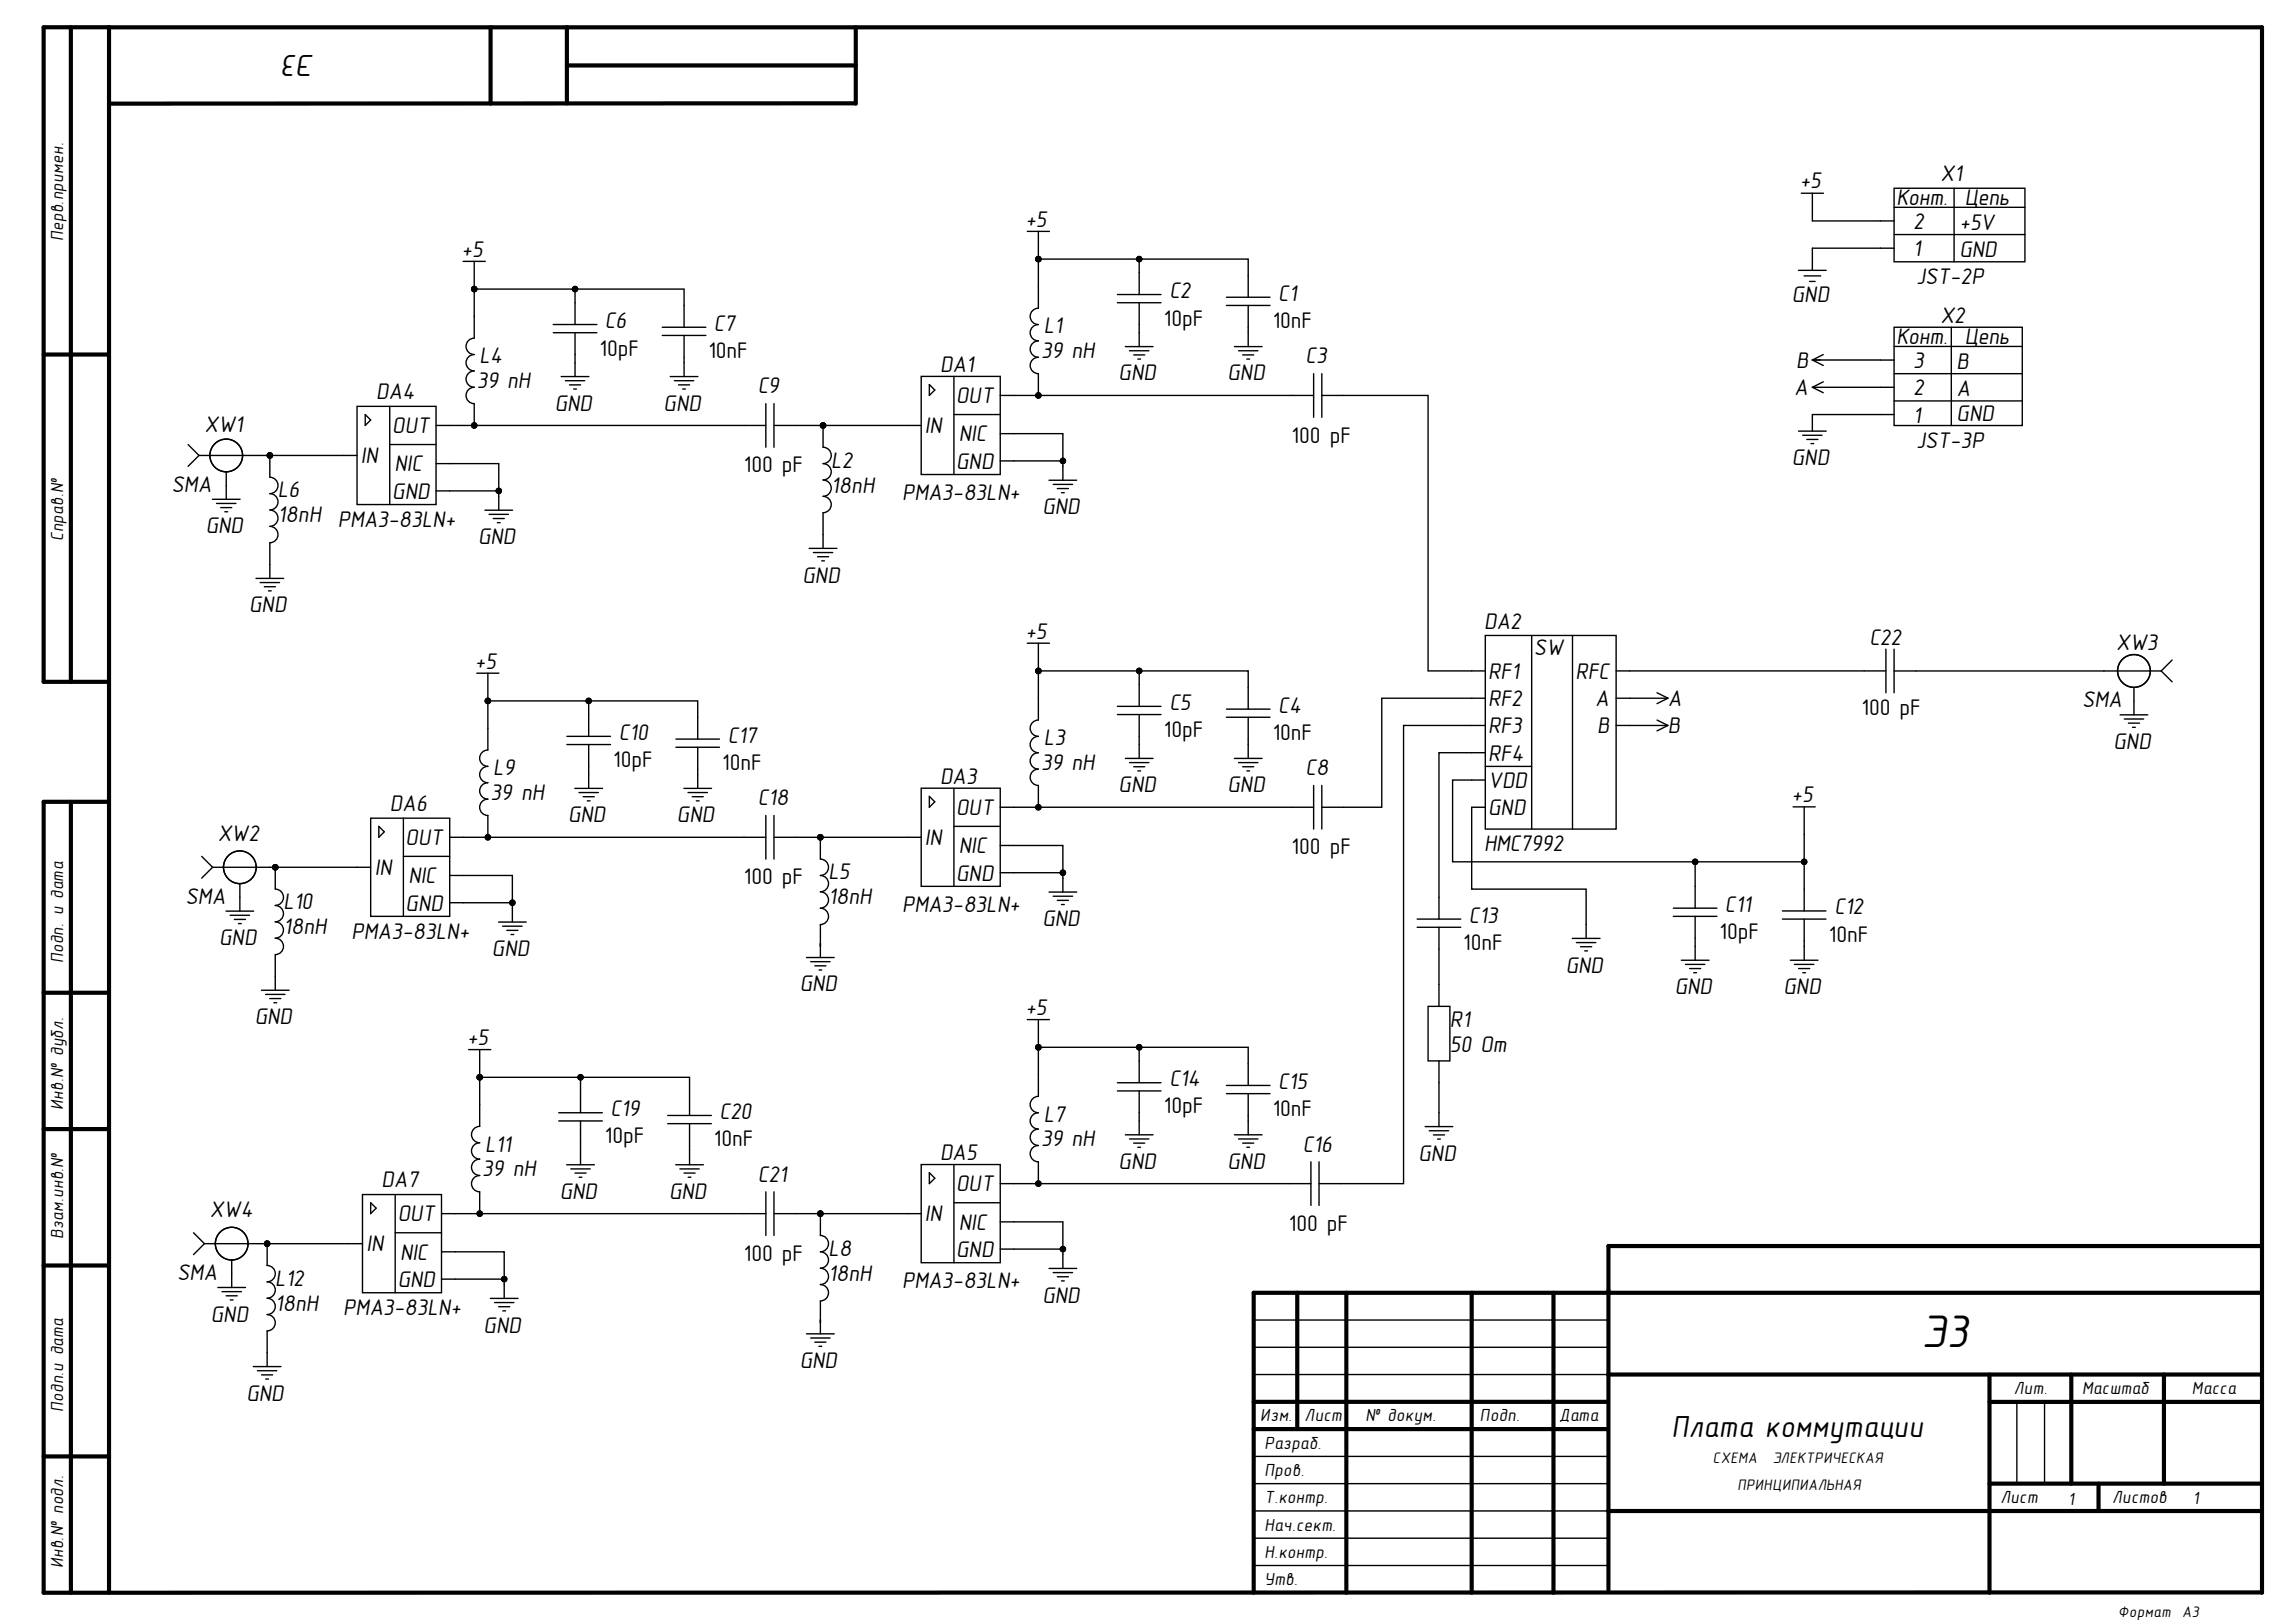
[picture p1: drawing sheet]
<svg xmlns="http://www.w3.org/2000/svg" width="420mm" height="297mm" viewBox="0 0 420 297" stroke-linecap="round" stroke-linejoin="round" font-family="sans-serif">
<defs><g id="words">
<text font-size="8.5" x="351.8" y="246.5">Э3</text>
<g font-size="5.6">
<text x="57.6" y="10.1" transform="rotate(-180 57.6 10.1)">Э3</text>
<text x="306" y="263">Плата коммутации</text>
</g>
<g font-size="4.2">
<text x="329.5" y="34.5">+5</text>
<text x="355.3" y="33.1">X1</text>
<text x="187.7" y="41.5">+5</text>
<text x="347.2" y="37.6">Конт.</text>
<text x="350.3" y="41.8">2</text>
<text x="359.7" y="37.6">Цепь</text>
<text x="84.5" y="47">+5</text>
<text x="350.3" y="46.8">1</text>
<text x="358.7" y="42.1">+5V</text>
<text x="358.7" y="47.1">GND</text>
<text x="350.8" y="52.1">JST-2P</text>
<text x="214.1" y="54.6">C2</text>
<text x="234" y="55">C1</text>
<text x="328.1" y="55.2">GND</text>
<text x="355.3" y="59.1">X2</text>
<text x="110.8" y="60">C6</text>
<text x="130.7" y="60.5">C7</text>
<text x="190.6" y="65.5">39 nH</text>
<text x="191.1" y="61">L1</text>
<text x="347.2" y="63">Конт.</text>
<text x="359.7" y="63">Цепь</text>
<text x="87.3" y="71">39 nH</text>
<text x="87.8" y="66.5">L4</text>
<text x="172.1" y="68">DA1</text>
<text x="204.8" y="69.6">GND</text>
<text x="224.7" y="69.6">GND</text>
<text x="239" y="66.5">C3</text>
<text x="328.8" y="67.4">B</text>
<text x="350.3" y="67.4">3</text>
<text x="358.2" y="67.5">B</text>
<text x="68.9" y="73">DA4</text>
<text x="101.6" y="75.1">GND</text>
<text x="121.5" y="75.1">GND</text>
<text x="138.7" y="72">C9</text>
<text x="175.1" y="73.8">OUT</text>
<text x="328.5" y="72.3">A</text>
<text x="350.3" y="72.3">2</text>
<text x="350.3" y="77.3">1</text>
<text x="358.2" y="72.5">A</text>
<text x="358.2" y="77">GND</text>
<text x="37.4" y="79">XW1</text>
<text x="71.8" y="79.3">OUT</text>
<text x="169.3" y="79.3">IN</text>
<text x="175.6" y="80.8">NIC</text>
<text x="350.8" y="82">JST-3P</text>
<text x="66.1" y="84.8">IN</text>
<text x="72.2" y="86.3">NIC</text>
<text x="152.2" y="85.6">L2</text>
<text x="175.1" y="85.8">GND</text>
<text x="328.1" y="85.2">GND</text>
<text x="31.4" y="90">SMA</text>
<text x="50.9" y="91">L6</text>
<text x="50.9" y="95.6">18nH</text>
<text x="71.8" y="91.3">GND</text>
<text x="152.2" y="90.2">18nH</text>
<text x="165.2" y="91.5">PMA3-83LN+</text>
<text x="190.9" y="94.1">GND</text>
<text x="37.7" y="97.6">GND</text>
<text x="61.8" y="96.5">PMA3-83LN+</text>
<text x="87.5" y="99.6">GND</text>
<text x="146.9" y="106.7">GND</text>
<text x="45.6" y="112.1">GND</text>
<text x="187.7" y="116.9">+5</text>
<text x="271.7" y="115.2">DA2</text>
<text x="280.8" y="119.9">SW</text>
<text x="342.3" y="118">C22</text>
<text x="387.5" y="118.9">XW3</text>
<text x="86.9" y="122.4">+5</text>
<text x="272.5" y="124.2">RF1</text>
<text x="288.4" y="124.2">RFC</text>
<text x="214.1" y="129.9">C5</text>
<text x="234" y="130.4">C4</text>
<text x="272.5" y="129.2">RF2</text>
<text x="292.1" y="129.2">A</text>
<text x="305.3" y="129.2">A</text>
<text x="381.2" y="129.4">SMA</text>
<text x="113.3" y="135.4">C10</text>
<text x="133.2" y="135.9">C17</text>
<text x="191.1" y="136.4">L3</text>
<text x="272.5" y="134.2">RF3</text>
<text x="292.4" y="134.2">B</text>
<text x="305.3" y="134.2">B</text>
<text x="386.9" y="137.1">GND</text>
<text x="90.3" y="141.9">L9</text>
<text x="172.1" y="143.4">DA3</text>
<text x="190.6" y="140.9">39 nH</text>
<text x="239" y="141.9">C8</text>
<text x="272.5" y="139.2">RF4</text>
<text x="71.4" y="148.4">DA6</text>
<text x="89.8" y="146.4">39 nH</text>
<text x="138.7" y="147.4">C18</text>
<text x="175.1" y="149.2">OUT</text>
<text x="204.8" y="145">GND</text>
<text x="224.7" y="145">GND</text>
<text x="272.5" y="144.2">VDD</text>
<text x="272.5" y="149.2">GND</text>
<text x="328" y="146.8">+5</text>
<text x="39.9" y="153.9">XW2</text>
<text x="74.3" y="154.7">OUT</text>
<text x="104" y="150.5">GND</text>
<text x="123.9" y="150.5">GND</text>
<text x="169.3" y="154.7">IN</text>
<text x="271.7" y="155.7">HMC7992</text>
<text x="68.6" y="160.2">IN</text>
<text x="74.8" y="161.7">NIC</text>
<text x="151.7" y="160.9">L5</text>
<text x="175.1" y="161.2">GND</text>
<text x="175.6" y="156.2">NIC</text>
<text x="34" y="165.4">SMA</text>
<text x="51.9" y="166.4">L10</text>
<text x="74.3" y="166.7">GND</text>
<text x="151.7" y="165.5">18nH</text>
<text x="165.2" y="166.8">PMA3-83LN+</text>
<text x="315.8" y="166.8">C11</text>
<text x="335.8" y="167.3">C12</text>
<text x="40.1" y="173">GND</text>
<text x="51.9" y="171">18nH</text>
<text x="64.4" y="171.8">PMA3-83LN+</text>
<text x="190.9" y="169.5">GND</text>
<text x="268.9" y="168.9">C13</text>
<text x="90.1" y="175">GND</text>
<text x="286.7" y="178">GND</text>
<text x="146.4" y="181.5">GND</text>
<text x="187.7" y="185.8">+5</text>
<text x="306.6" y="182">GND</text>
<text x="326.5" y="182">GND</text>
<text x="46.6" y="187.5">GND</text>
<text x="85.5" y="191.3">+5</text>
<text x="265.5" y="187.9">R1</text>
<text x="265.5" y="192.4">50 Om</text>
<text x="214.1" y="198.8">C14</text>
<text x="234" y="199.3">C15</text>
<text x="111.8" y="204.3">C19</text>
<text x="131.7" y="204.8">C20</text>
<text x="190.6" y="209.8">39 nH</text>
<text x="191.1" y="205.3">L7</text>
<text x="88.3" y="215.3">39 nH</text>
<text x="88.8" y="210.8">L11</text>
<text x="172.1" y="212.3">DA5</text>
<text x="204.8" y="213.9">GND</text>
<text x="224.7" y="213.9">GND</text>
<text x="238.5" y="210.8">C16</text>
<text x="259.7" y="212.5">GND</text>
<text x="69.9" y="217.3">DA7</text>
<text x="102.5" y="219.4">GND</text>
<text x="122.5" y="219.4">GND</text>
<text x="138.7" y="216.3">C21</text>
<text x="175.1" y="218.1">OUT</text>
<text x="38.4" y="222.8">XW4</text>
<text x="72.8" y="223.5">OUT</text>
<text x="169.3" y="223.5">IN</text>
<text x="175.6" y="225.1">NIC</text>
<text x="67.1" y="229">IN</text>
<text x="73.2" y="230.6">NIC</text>
<text x="151.7" y="229.8">L8</text>
<text x="175.1" y="230.1">GND</text>
<text x="32.4" y="234.3">SMA</text>
<text x="50.4" y="235.3">L12</text>
<text x="50.4" y="239.9">18nH</text>
<text x="72.8" y="235.6">GND</text>
<text x="151.7" y="234.4">18nH</text>
<text x="165.2" y="235.7">PMA3-83LN+</text>
<text x="190.9" y="238.4">GND</text>
<text x="38.6" y="241.9">GND</text>
<text x="62.9" y="240.7">PMA3-83LN+</text>
<text x="88.5" y="243.9">GND</text>
<text x="146.4" y="250.3">GND</text>
<text x="45.1" y="256.3">GND</text>
</g>
<g font-size="4.1">
<text x="213.1" y="59.6">10pF</text>
<text x="109.7" y="65.1">10pF</text>
<text x="129.7" y="65.5">10nF</text>
<text x="233" y="60">10nF</text>
<text x="236.5" y="81">100 pF</text>
<text x="136.2" y="86.5">100 pF</text>
<text x="340.8" y="130.9">100 pF</text>
<text x="213.1" y="134.9">10pF</text>
<text x="233" y="135.4">10nF</text>
<text x="112.3" y="140.4">10pF</text>
<text x="132.2" y="140.9">10nF</text>
<text x="136.2" y="161.8">100 pF</text>
<text x="236.5" y="156.4">100 pF</text>
<text x="267.9" y="173.9">10nF</text>
<text x="314.8" y="171.8">10pF</text>
<text x="334.8" y="172.3">10nF</text>
<text x="213.1" y="203.8">10pF</text>
<text x="110.8" y="209.3">10pF</text>
<text x="130.7" y="209.8">10nF</text>
<text x="233" y="204.3">10nF</text>
<text x="236" y="225.2">100 pF</text>
<text x="136.2" y="230.7">100 pF</text>
</g>
<g font-size="3.3">
<text x="368.7" y="255.2">Лит.</text>
<text x="381.2" y="255.2">Масштаб</text>
<text x="401.3" y="255.2">Масса</text>
<text x="230.7" y="260.1">Изм.</text>
<text x="238.8" y="260.1">Лист</text>
<text x="250" y="260.1">№ докум.</text>
<text x="270.9" y="260.1">Подп.</text>
<text x="285.5" y="260.1">Дата</text>
<text x="231.5" y="265.1">Разраб.</text>
<text x="231.5" y="275.1">Т.контр.</text>
<text x="231.5" y="270.1">Пров.</text>
<text x="366.2" y="275.1">Лист</text>
<text x="378.7" y="275.4">1</text>
<text x="386.7" y="275.1">Листов</text>
<text x="401.5" y="275.3">1</text>
<text x="231.5" y="280.2">Нач.сект.</text>
<text x="231.5" y="285.2">Н.контр.</text>
<text x="231.5" y="290.2">Утв.</text>
</g>
<g font-size="3.2">
<text x="11.6" y="44.1" transform="rotate(-90 11.6 44.1)">Перв.примен.</text>
<text x="11.6" y="99" transform="rotate(-90 11.6 99)">Справ.№</text>
<text x="11.6" y="176.3" transform="rotate(-90 11.6 176.3)">Подп. и дата</text>
<text x="11.6" y="203.1" transform="rotate(-90 11.6 203.1)">Инв.№ дубл.</text>
<text x="11.6" y="226.8" transform="rotate(-90 11.6 226.8)">Взам.инв.№</text>
<text x="11.6" y="258.5" transform="rotate(-90 11.6 258.5)">Подп.и дата</text>
<text x="11.6" y="287" transform="rotate(-90 11.6 287)">Инв.№ подл.</text>
</g>
<g font-size="2.8">
<text x="313.6" y="267.7">СХЕМА</text>
<text x="324.6" y="267.7">ЭЛЕКТРИЧЕСКАЯ</text>
<text x="318.1" y="272.7">ПРИНЦИПИАЛЬНАЯ</text>
<text x="387.8" y="295.9">Формат</text>
<text x="399.5" y="295.9">A3</text>
</g>
</g></defs>
<g fill="none" stroke="#000" stroke-width=".76">
<path d="M13 5v119.8M20 5v286.5M89.8 5v14M103.8 5v13.9M103.8 12h52.9M156.6 18.9l-136.6 .1M156.7 5v14M8 64.9h12M20 124.8h-12v-119.8h406.1v286.5M13 146.8v144.7M20 146.7l-12 .1v144.7M8 181.7h12"/>
<path d="M8 206.6h12M8 231.6h12M237.5 236.6v25M246.5 236.6v54.9M269.4 236.6v54.9M284.4 236.6v54.9M414.1 228h-119.6v62.9M414.1 236.6h-184.6v54.9M229.5 256.6h64.9M294.4 251.6h119.7M364.2 251.6v39.9M364.2 256.6h49.9"/>
<path d="M379.2 251.6v19.9M396.2 251.6v19.9M8 266.5h12M229.5 261.6h64.9M294.4 276.5h119.7M364.2 271.5h49.9M384.2 271.5v5M414.1 291.4l-406.1 .1"/>
</g>
<g fill="none" stroke="#000" stroke-width=".25">
<path d="M329.8 35.4h4M331.8 35.4v5h15M346.8 34.5h23.9v13.4h-23.9zM346.8 37.9h23.9M357.8 34.5v13.4M84.8 47.8h4M86.8 52.9v9a1.5 1.5 0 0 0-1.5 1.5 1.5 1.5 0 0 0 1.5 1.5 1.5 1.5 0 0 0-1.5 1.5 1.5 1.5 0 0 0 1.5 1.5 1.5 1.5 0 0 0-1.5 1.5 1.5 1.5 0 0 0 1.5 1.5 1.5 1.5 0 0 0-1.5 1.5 1.5 1.5 0 0 0 1.5 1.5v4M86.8 52.9h38.4v7M86.8 47.8v5.1M101.3 59.4h8M105.3 52.9v6.5M121.2 59.9h8"/>
<path d="M188.1 42.3h4M190.1 47.4v9a1.49 1.49 0 0 0-1.5 1.5 1.49 1.49 0 0 0 1.5 1.5 1.49 1.49 0 0 0-1.5 1.5 1.49 1.49 0 0 0 1.5 1.5 1.5 1.5 0 0 0-1.5 1.5 1.5 1.5 0 0 0 1.5 1.5 1.49 1.49 0 0 0-1.5 1.5 1.49 1.49 0 0 0 1.5 1.5v4M190.1 47.4h38.4v7M190.1 42.3v5.1M204.6 53.9h8M204.6 55.4h8M208.6 47.4v6.5M208.6 55.4v8M224.5 54.4h8M224.5 55.9h8M228.5 55.9v7.5M329.3 49.5h5"/>
<path d="M330.3 50.5h3M331.3 51.5h1M346.8 59.9h23.4v18h-23.4zM346.8 45.4h-15v4.1M346.8 42.9h23.9M357.3 59.9v18M65.4 74.4h14.4v17.9h-14.4zM66.9 75.9l1 1-1 1zM71.4 74.4v17.9M79.8 77.9h60.4M101.3 60.9h8M102.7 68.9h5.1"/>
<path d="M103.5 69.7h3.6M104.3 70.4h2M105 71.2h.5M105.3 60.9v8M121.2 61.4h8M122.7 68.9h5.1M123.5 69.7h3.5M124.2 70.4h2.1M125 71.2h.5M125.2 61.4v7.5M140.2 73.9v8M141.7 77.9h27"/>
<path d="M141.7 73.9v8M150.7 77.9v4a1.5 1.5 0 0 1 1.5 1.5 1.5 1.5 0 0 1-1.5 1.5 1.5 1.5 0 0 1 1.5 1.4 1.5 1.5 0 0 1-1.5 1.5 1.5 1.5 0 0 1 1.5 1.5 1.5 1.5 0 0 1-1.5 1.5 1.5 1.5 0 0 1 1.5 1.5 1.5 1.5 0 0 1-1.5 1.5v6.6M168.7 68.9h14.4v17.9h-14.4zM170.1 70.4l1 1-1 1zM174.6 68.9v17.9M174.6 75.9h8.5M183.1 79.4h11.5v5M183.1 72.4h57.4M206 63.4h5.1M206.8 64.2h3.5M207.6 65h2M208.3 65.7h.5"/>
<path d="M226 63.4h5.1M226.8 64.2h3.5M227.5 65h2M228.3 65.7h.5M240.5 68.4v8M242 72.4h19.5v50.4h10.4M242 68.4v8M329.3 78.9h5M330 79.7h3.6M331.8 70.9h15M331.8 65.9h12.5M331.8 65.9l2 1"/>
<path d="M331.8 70.9l2 1M333.8 64.9l-2 1M333.8 69.9l-2 1M344.3 65.9h2.5M346.8 75.9h-15v3M346.8 63.4h23.4M346.8 68.4h23.4M346.8 73.4h23.4M34.4 81.4l2 2M36.4 83.4h29M36.4 83.4l-2 2M38.9 91.4h5.1"/>
<path d="M39.6 92.1h3.6M40.4 92.9h2M41.2 93.7h.5M41.4 86.4v5M49.4 83.4v3.9a1.5 1.5 0 0 1 1.5 1.5 1.5 1.5 0 0 1-1.5 1.5 1.5 1.5 0 0 1 1.5 1.5 1.5 1.5 0 0 1-1.5 1.5 1.5 1.5 0 0 1 1.5 1.5 1.5 1.5 0 0 1-1.5 1.5 1.5 1.5 0 0 1 1.5 1.5 1.5 1.5 0 0 1-1.5 1.5v6.6M71.4 81.4h8.4M79.8 89.8h11.5v3.6M79.8 84.9h11.5v4.9M88.8 93.4h5M89.5 94.1h3.6M90.3 94.9h2M91.1 95.7h.5"/>
<path d="M183.1 84.4h11.5v3.5M192.1 87.9h5M192.8 88.7h3.6M193.6 89.4h2M194.3 90.2h.5M330.8 80.4h2M331.6 81.2h.5M46.9 105.9h5M47.6 106.6h3.6M48.4 107.4h2M49.1 108.1h.6M148.2 100.4h5"/>
<path d="M148.9 101.1h3.6M149.7 101.9h2M150.4 102.6h.5M188.1 117.7h4M190.1 117.7v5.1M271.9 116.3h24v35.4h-24zM280.4 116.3v35.4M287.9 116.3v35.4M345.3 118.8v8M346.8 118.8v8M87.3 123.2h4M89.3 128.3v9a1.5 1.5 0 0 0-1.5 1.5 1.5 1.5 0 0 0 1.5 1.5 1.5 1.5 0 0 0-1.5 1.5 1.5 1.5 0 0 0 1.5 1.5 1.5 1.5 0 0 0-1.5 1.5 1.5 1.5 0 0 0 1.5 1.4 1.5 1.5 0 0 0-1.5 1.5 1.5 1.5 0 0 0 1.5 1.5v4"/>
<path d="M89.3 128.3h38.4v7M89.3 123.2v5.1M103.8 134.8h8M103.8 136.3h8M107.8 128.3v6.5M107.8 136.3v8M123.7 135.3h8M123.7 136.8h8M127.7 136.8v7.5M190.1 122.8v9a1.49 1.49 0 0 0-1.5 1.5 1.49 1.49 0 0 0 1.5 1.5 1.49 1.49 0 0 0-1.5 1.5 1.49 1.49 0 0 0 1.5 1.5 1.5 1.5 0 0 0-1.5 1.5 1.5 1.5 0 0 0 1.5 1.5 1.49 1.49 0 0 0-1.5 1.5 1.49 1.49 0 0 0 1.5 1.5v3.9M190.1 122.8h38.4v7M204.6 129.3h8"/>
<path d="M204.6 130.8h8M206 138.8h5.1M206.8 139.6h3.5M208.6 122.8v6.5M208.6 130.8v8M224.5 129.8h8M224.5 131.3h8M226 138.8h5.1M226.8 139.6h3.5M228.5 131.3v7.5M271.9 127.8h-18.9v19.9h-11M271.9 132.8h-14.9v83.8h-15.5"/>
<path d="M271.9 137.8h-8.5v30.4M295.9 127.8h9.5M295.9 132.8h9.5M295.9 122.8h49.4M303.4 126.8l2 1M303.4 131.8l2 1M305.4 127.8l-2 1M305.4 132.8l-2 1M346.8 122.8h48.9M388.2 130.8h5M388.9 131.6h3.6M389.7 132.4h2"/>
<path d="M390.4 133.1h.5M390.7 125.8v5M395.7 122.8l2 2M397.7 120.8l-2 2M36.9 156.7l2 2M38.9 158.7h29M38.9 158.7l-2 2M50.4 158.7v4a1.5 1.5 0 0 1 1.5 1.5 1.5 1.5 0 0 1-1.5 1.5 1.5 1.5 0 0 1 1.5 1.5 1.5 1.5 0 0 1-1.5 1.5 1.5 1.5 0 0 1 1.5 1.5 1.5 1.5 0 0 1-1.5 1.5 1.5 1.5 0 0 1 1.5 1.5 1.5 1.5 0 0 1-1.5 1.5v6.5M67.9 149.7h14.4v18h-14.4zM69.4 151.2l1 1-1 1zM73.9 149.7v18M73.9 156.7h8.4"/>
<path d="M82.3 153.2h57.9M105.2 144.3h5.1M106 145.1h3.6M106.8 145.8h2M107.5 146.6h.5M125.2 144.3h5.1M126 145.1h3.5M126.7 145.8h2.1M127.5 146.6h.5M140.2 149.2v8M141.7 153.2h27M141.7 149.2v8"/>
<path d="M150.2 153.2v4a1.5 1.5 0 0 1 1.5 1.5 1.5 1.5 0 0 1-1.5 1.5 1.49 1.49 0 0 1 1.5 1.5 1.49 1.49 0 0 1-1.5 1.5 1.5 1.5 0 0 1 1.5 1.5 1.5 1.5 0 0 1-1.5 1.5 1.5 1.5 0 0 1 1.5 1.5 1.5 1.5 0 0 1-1.5 1.5M168.7 144.3h14.4v17.9h-14.4zM170.1 145.7l1 1-1 1zM174.6 144.3v17.9M174.6 151.2h8.5M183.1 159.7h11.5v3.6M183.1 154.7h11.5v5M183.1 147.7h57.4M207.6 140.3h2M208.3 141.1h.5M227.5 140.3h2M228.3 141.1h.5"/>
<path d="M240.5 143.8v7.9M242 143.8v7.9M271.9 147.7h-2.5v15h21v9M271.9 142.8h-6v14.9h44.4v8.5M271.9 140.3h8.5M310.3 157.7h20v9M328.3 147.7h4M330.3 147.7v10M41.4 166.8h5M42.1 167.5h3.6M42.9 168.3h2M43.7 169h.5"/>
<path d="M43.9 161.7v5.1M82.3 165.2h11.5v3.6M82.3 160.2h11.5v5M91.3 168.8h5M92 169.5h3.6M92.8 170.3h2M93.6 171h.5M147.7 175.2h5M148.4 176h3.6M149.2 176.8h2M149.9 177.5h.5M150.2 169.2v6"/>
<path d="M192.1 163.3h5M192.8 164h3.6M193.6 164.8h2M194.3 165.5h.5M259.5 168.2h7.9M259.5 169.7h7.9M263.4 169.7v14.5M287.9 171.7h5M288.6 172.5h3.6M289.4 173.3h2M290.1 174h.5M306.4 166.2h7.9"/>
<path d="M306.4 167.7h7.9M307.8 175.7h5.1M308.6 176.5h3.5M309.3 177.3h2.1M310.1 178h.5M310.3 167.7v8M326.3 166.7h8M326.3 168.2h8M327.8 175.7h5M328.5 176.5h3.6M329.3 177.3h2M330.1 178h.5"/>
<path d="M330.3 168.2v7.5M47.9 181.2h5M48.6 182h3.6M49.4 182.8h2M50.1 183.5h.5M85.8 192.1h4.1M87.8 197.2v8.9a1.5 1.5 0 0 0-1.5 1.5 1.5 1.5 0 0 0 1.5 1.5 1.49 1.49 0 0 0-1.5 1.5 1.49 1.49 0 0 0 1.5 1.5 1.5 1.5 0 0 0-1.5 1.5 1.5 1.5 0 0 0 1.5 1.5 1.49 1.49 0 0 0-1.5 1.5 1.49 1.49 0 0 0 1.5 1.5v4M87.8 197.2h38.4v7M87.8 192.1v5.1M106.3 197.2v6.5M188.1 186.6h4M190.1 191.7v9a1.5 1.5 0 0 0-1.5 1.5 1.5 1.5 0 0 0 1.5 1.5 1.49 1.49 0 0 0-1.5 1.4 1.49 1.49 0 0 0 1.5 1.5 1.5 1.5 0 0 0-1.5 1.5 1.5 1.5 0 0 0 1.5 1.5 1.49 1.49 0 0 0-1.5 1.5 1.49 1.49 0 0 0 1.5 1.5v4"/>
<path d="M190.1 191.7h38.4v7M190.1 186.6v5.1M204.6 198.2h8M204.6 199.7h8M208.6 191.7v6.5M208.6 199.7v8M224.5 198.7h8M261.5 184.2h3.9v10h-3.9zM263.4 194.2v12M66.4 218.6h14.4v18h-14.4zM72.4 218.6v18M102.3 203.7h8"/>
<path d="M102.3 205.2h8M103.7 213.2h5.1M104.5 213.9h3.6M105.3 214.7h2M106 215.5h.5M106.3 205.2v8M122.3 204.2h7.9M122.3 205.7h7.9M123.7 213.2h5.1M124.5 213.9h3.5M125.2 214.7h2.1M126 215.5h.5"/>
<path d="M126.2 205.7v7.5M140.2 218.1v8M141.7 218.1v8M168.7 213.1h14.4v18h-14.4zM170.1 214.6l1 1-1 1zM174.6 213.1v18M183.1 216.6h56.9M206 207.7h5.1M206.8 208.5h3.5M207.6 209.2h2M208.3 210h.5M224.5 200.2h8"/>
<path d="M226 207.7h5.1M226.8 208.5h3.5M227.5 209.2h2M228.3 210h.5M228.5 200.2v7.5M240 212.6v8M241.5 212.6v8M260.9 206.2h5.1M261.7 207h3.5M262.4 207.7h2.1M263.2 208.5h.5M35.4 225.6l2 2"/>
<path d="M37.4 227.6h29M37.4 227.6l-2 2M39.9 235.6h5.1M40.6 236.4h3.6M41.4 237.2h2M42.2 237.9h.5M42.4 230.6v5M48.9 227.6v4a1.49 1.49 0 0 1 1.5 1.5 1.49 1.49 0 0 1-1.5 1.5 1.5 1.5 0 0 1 1.5 1.5 1.5 1.5 0 0 1-1.5 1.5 1.49 1.49 0 0 1 1.5 1.5 1.49 1.49 0 0 1-1.5 1.5 1.49 1.49 0 0 1 1.5 1.5 1.49 1.49 0 0 1-1.5 1.5v6.5M67.9 220.1l1 1-1 1zM72.4 225.6h8.4M80.8 234.1h11.5v3.5M80.8 229.1h11.5v5"/>
<path d="M80.8 222.1h59.4M89.8 237.6h5M90.5 238.4h3.6M91.3 239.2h2M92.1 239.9h.5M141.7 222.1h27M150.2 222.1v4a1.49 1.49 0 0 1 1.5 1.5 1.49 1.49 0 0 1-1.5 1.5 1.5 1.5 0 0 1 1.5 1.5 1.5 1.5 0 0 1-1.5 1.5 1.49 1.49 0 0 1 1.5 1.5 1.49 1.49 0 0 1-1.5 1.5 1.5 1.5 0 0 1 1.5 1.5 1.5 1.5 0 0 1-1.5 1.5v6M174.6 220.1h8.5M183.1 228.6h11.5v3.5M183.1 223.6h11.5v5M192.1 232.1h5M192.8 232.9h3.6"/>
<path d="M193.6 233.7h2M194.3 234.4h.5M46.4 250.1h5M47.1 250.9h3.6M47.9 251.6h2M48.7 252.4h.5M147.7 244.1h5M148.4 244.9h3.6M149.2 245.6h2M149.9 246.4h.5M229.5 251.6h64.9M229.5 241.6h64.9"/>
<path d="M229.5 246.6h64.9M369.2 256.6v14.9M374.3 256.6v14.9M229.5 271.5h64.9M229.5 276.5h64.9M229.5 266.5h64.9M229.5 286.5h64.9M229.5 281.5h64.9"/>
<circle cx="41.4" cy="83.4" r="2.99"/>
<circle cx="390.7" cy="122.8" r="3"/>
<circle cx="43.9" cy="158.7" r="2.99"/>
<circle cx="42.4" cy="227.6" r="2.99"/>
<circle cx="42.4" cy="227.6" r="3"/>
</g>
<g fill="#000">
<circle cx="86.8" cy="52.9" r=".51"/>
<circle cx="105.3" cy="52.9" r=".51"/>
<circle cx="190.1" cy="47.4" r=".51"/>
<circle cx="208.6" cy="47.4" r=".51"/>
<circle cx="86.8" cy="77.9" r=".51"/>
<circle cx="150.7" cy="77.9" r=".51"/>
<circle cx="190.1" cy="72.4" r=".51"/>
<circle cx="49.4" cy="83.4" r=".51"/>
<circle cx="91.3" cy="89.8" r=".51"/>
<circle cx="194.6" cy="84.4" r=".51"/>
<circle cx="89.3" cy="128.3" r=".51"/>
<circle cx="107.8" cy="128.3" r=".51"/>
<circle cx="190.1" cy="122.8" r=".51"/>
<circle cx="208.6" cy="122.8" r=".51"/>
<circle cx="50.4" cy="158.7" r=".51"/>
<circle cx="89.3" cy="153.2" r=".51"/>
<circle cx="150.2" cy="153.2" r=".51"/>
<circle cx="190.1" cy="147.7" r=".51"/>
<circle cx="194.6" cy="159.7" r=".51"/>
<circle cx="310.4" cy="157.7" r=".51"/>
<circle cx="330.3" cy="157.7" r=".51"/>
<circle cx="93.8" cy="165.2" r=".51"/>
<circle cx="87.8" cy="197.2" r=".51"/>
<circle cx="106.3" cy="197.2" r=".51"/>
<circle cx="190.1" cy="191.7" r=".51"/>
<circle cx="208.6" cy="191.7" r=".51"/>
<circle cx="190.1" cy="216.6" r=".51"/>
<circle cx="48.9" cy="227.6" r=".51"/>
<circle cx="87.8" cy="222.1" r=".51"/>
<circle cx="92.3" cy="234.1" r=".51"/>
<circle cx="150.2" cy="222.1" r=".51"/>
<circle cx="194.6" cy="228.6" r=".51"/>
</g>
<g fill="none" stroke="#000" stroke-width=".18">
<circle cx="86.8" cy="52.9" r=".51"/>
<circle cx="105.3" cy="52.9" r=".51"/>
<circle cx="190.1" cy="47.4" r=".51"/>
<circle cx="208.6" cy="47.4" r=".51"/>
<circle cx="86.8" cy="77.9" r=".51"/>
<circle cx="150.7" cy="77.9" r=".51"/>
<circle cx="190.1" cy="72.4" r=".51"/>
<circle cx="49.4" cy="83.4" r=".51"/>
<circle cx="91.3" cy="89.8" r=".51"/>
<circle cx="194.6" cy="84.4" r=".51"/>
<circle cx="89.3" cy="128.3" r=".51"/>
<circle cx="107.8" cy="128.3" r=".51"/>
<circle cx="190.1" cy="122.8" r=".51"/>
<circle cx="208.6" cy="122.8" r=".51"/>
<circle cx="50.4" cy="158.7" r=".51"/>
<circle cx="89.3" cy="153.2" r=".51"/>
<circle cx="150.2" cy="153.2" r=".51"/>
<circle cx="190.1" cy="147.7" r=".51"/>
<circle cx="194.6" cy="159.7" r=".51"/>
<circle cx="310.4" cy="157.7" r=".51"/>
<circle cx="330.3" cy="157.7" r=".51"/>
<circle cx="93.8" cy="165.2" r=".51"/>
<circle cx="87.8" cy="197.2" r=".51"/>
<circle cx="106.3" cy="197.2" r=".51"/>
<circle cx="190.1" cy="191.7" r=".51"/>
<circle cx="208.6" cy="191.7" r=".51"/>
<circle cx="190.1" cy="216.6" r=".51"/>
<circle cx="48.9" cy="227.6" r=".51"/>
<circle cx="87.8" cy="222.1" r=".51"/>
<circle cx="92.3" cy="234.1" r=".51"/>
<circle cx="150.2" cy="222.1" r=".51"/>
<circle cx="194.6" cy="228.6" r=".51"/>
</g>
<use href="#words"/>
</svg>
